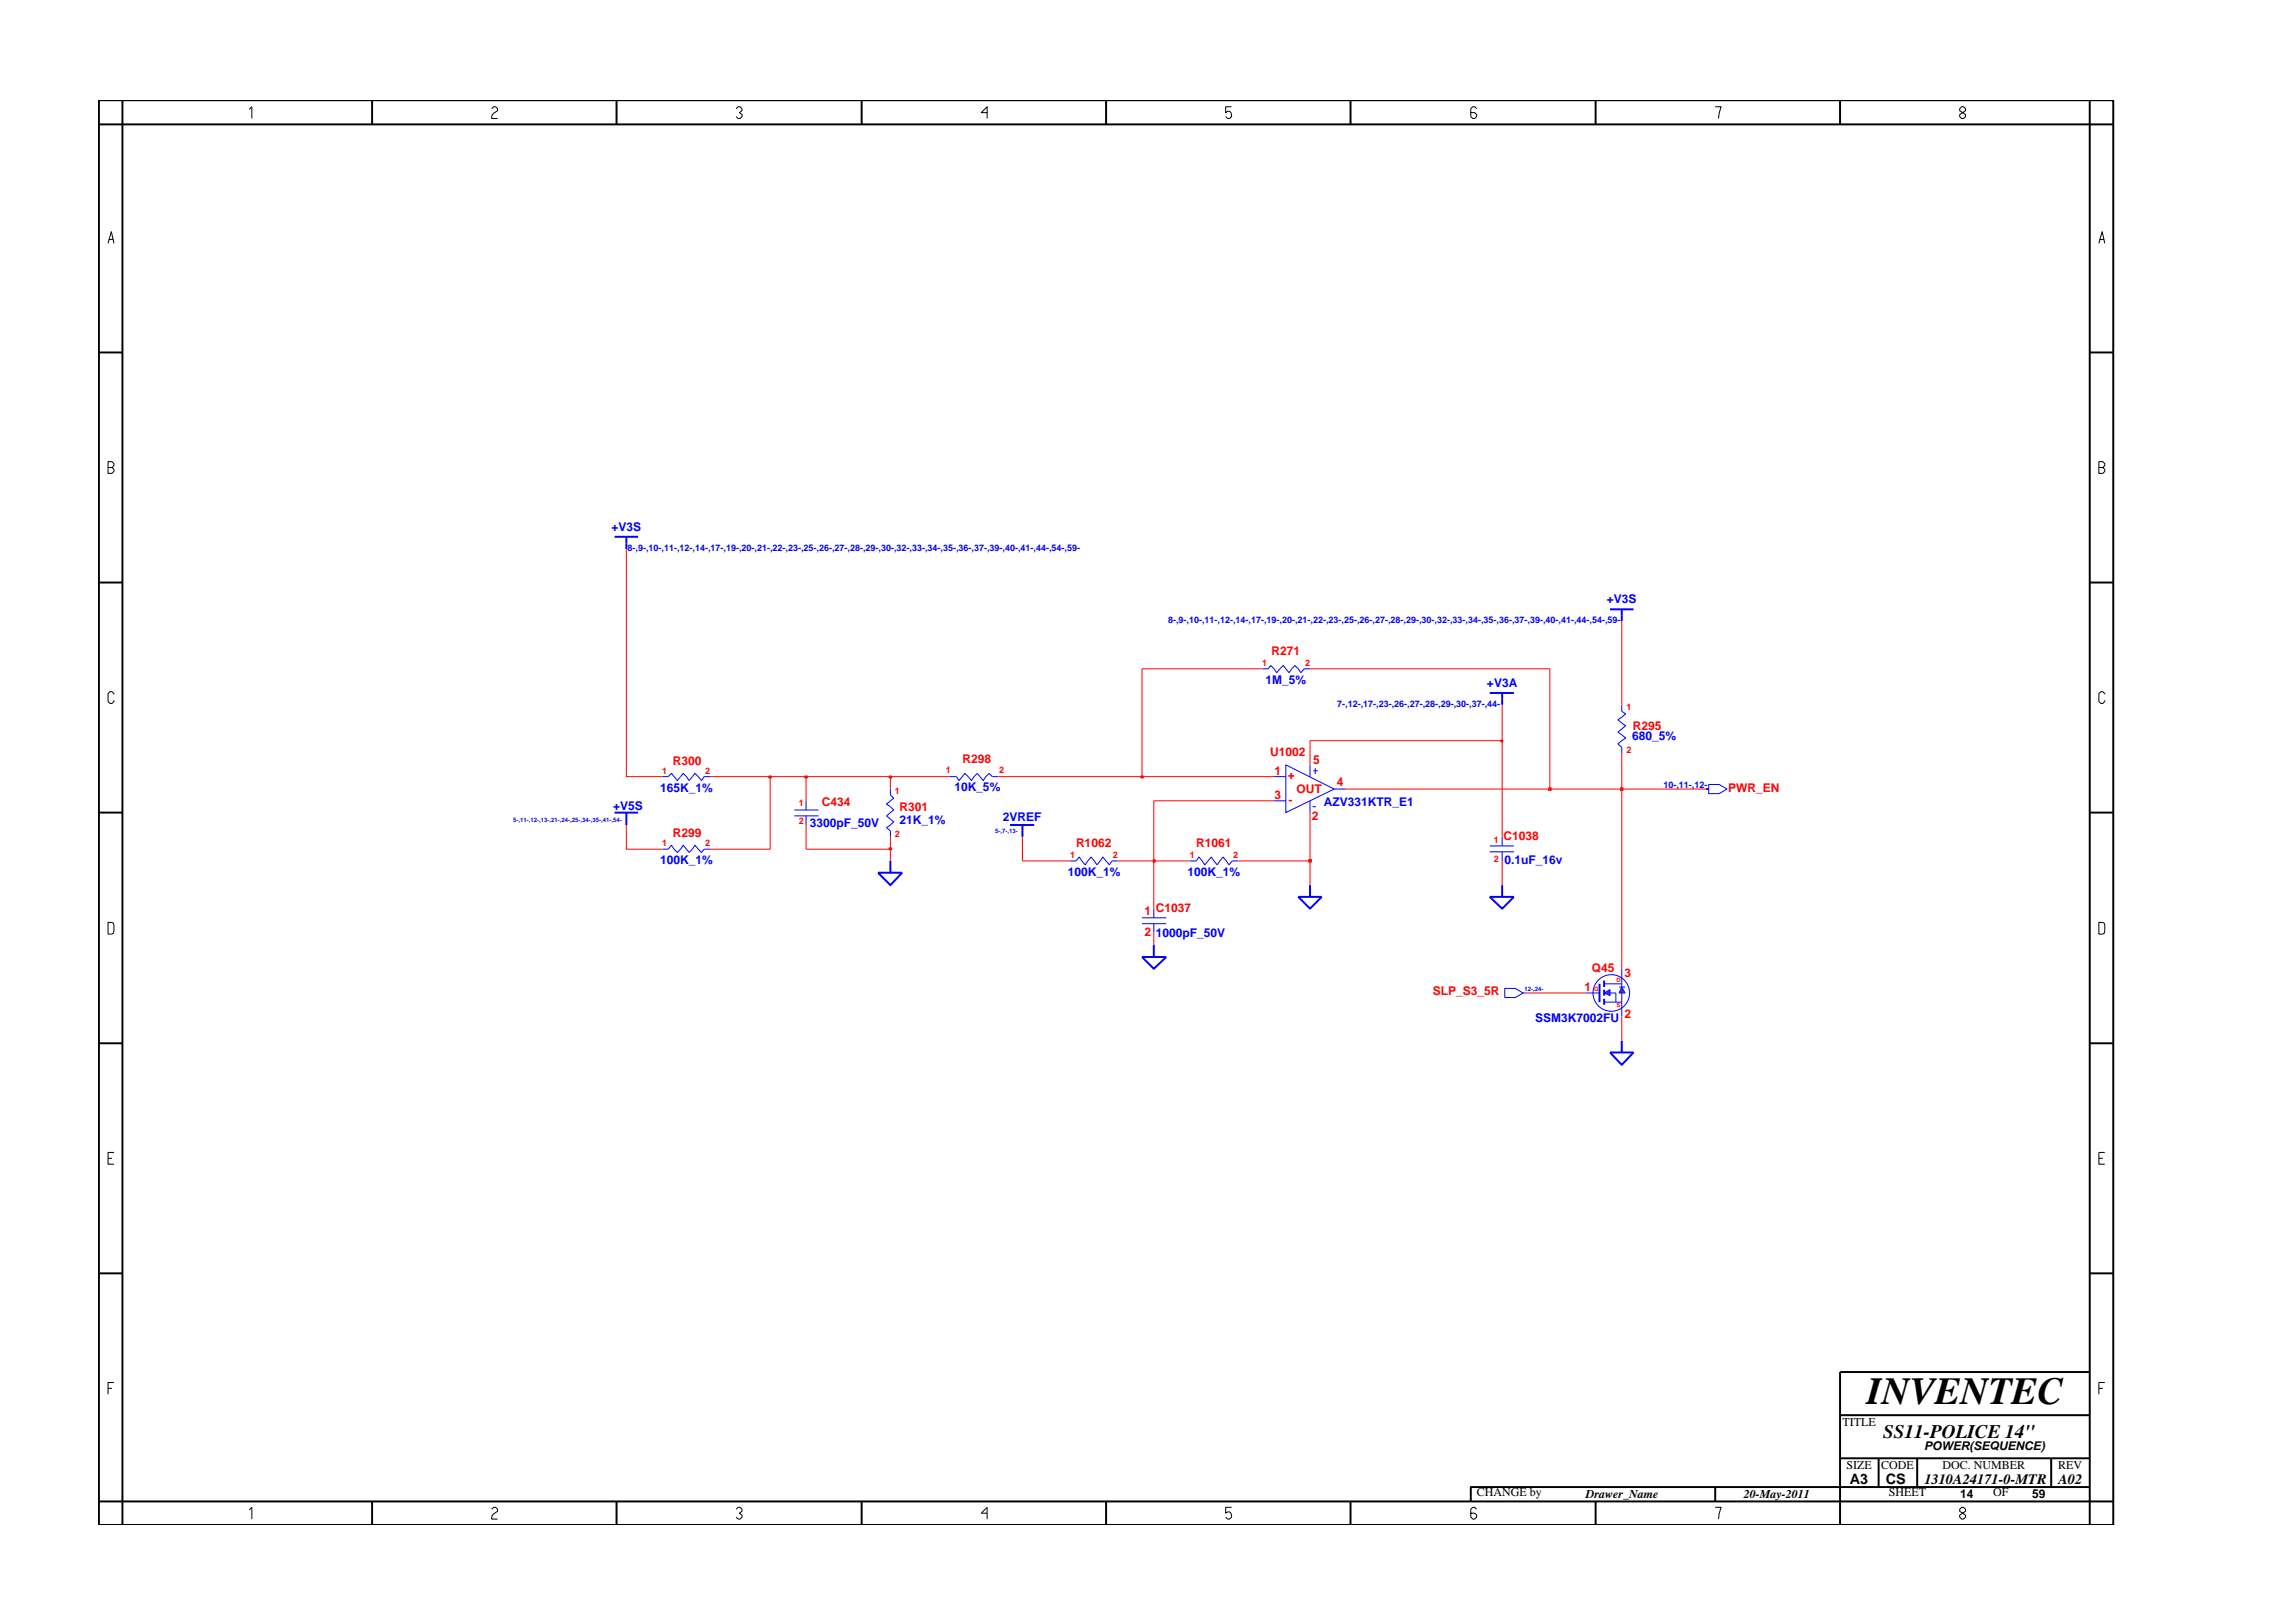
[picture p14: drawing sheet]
<svg xmlns="http://www.w3.org/2000/svg" width="297mm" height="210mm" viewBox="0 0 297 210" stroke-linecap="round" stroke-linejoin="round" font-family="sans-serif">
<defs><g id="words">
<text font-size="5" x="241.8" y="181.9">INVENTEC</text>
<text font-size="2.5" x="244" y="186.3">SS11-POLICE 14&quot;</text>
<g font-size="1.9">
<text x="239.6" y="192.2">A3</text>
<text x="244.3" y="192.3">CS</text>
<text x="249.3" y="192.2">1310A24171-0-MTR</text>
<text x="266.6" y="192.2">A02</text>
</g>
<g font-size="1.6" fill="#00f">
<text x="79.2" y="68.8">+V3S</text>
<text x="208.2" y="78.1">+V3S</text>
<text x="163.9" y="88.6">1M_5%</text>
<text x="192.6" y="89">+V3A</text>
<text x="211.4" y="95.9">680_5%</text>
<text x="79.4" y="104.9">+V5S</text>
<text x="85.5" y="102.6">165K_1%</text>
<text x="104.9" y="107.2">3300pF_50V</text>
<text x="116.5" y="106.8">21K_1%</text>
<text x="123.6" y="102.5">10K_5%</text>
<text x="129.9" y="106.3">2VREF</text>
<text x="171.5" y="104.4">AZV331KTR_E1</text>
<text x="85.5" y="111.9">100K_1%</text>
<text x="138.3" y="113.5">100K_1%</text>
<text x="153.8" y="113.5">100K_1%</text>
<text x="194.9" y="112">0.1uF_16v</text>
<text x="149.7" y="121.4">1000pF_50V</text>
<text x="198.9" y="132.4">SSM3K7002FU</text>
</g>
<g font-size="1.6" fill="#f00">
<text x="164.7" y="84.9">R271</text>
<text x="211.5" y="94.5">R295</text>
<text x="87.2" y="99.1">R300</text>
<text x="124.7" y="98.9">R298</text>
<text x="164.5" y="98">U1002</text>
<text x="165.1" y="100.4">1</text>
<text x="166.8" y="100.9">+</text>
<text x="170.1" y="99">5</text>
<text x="173.2" y="101.9">4</text>
<text x="106.5" y="104.4">C434</text>
<text x="116.5" y="105">R301</text>
<text x="165.1" y="103.5">3</text>
<text x="166.9" y="104.1">-</text>
<text x="167.9" y="102.7">OUT</text>
<text x="170" y="106.2">2</text>
<text x="223.9" y="102.6">PWR_EN</text>
<text x="87.2" y="108.4">R299</text>
<text x="139.4" y="109.8">R1062</text>
<text x="155" y="109.8">R1061</text>
<text x="194.8" y="108.9">C1038</text>
<text x="148.3" y="118.5">1</text>
<text x="149.7" y="118.1">C1037</text>
<text x="148.3" y="121.2">2</text>
<text x="206.2" y="125.9">Q45</text>
<text x="185.6" y="128.9">SLP_S3_5R</text>
<text x="205.3" y="128.4">1</text>
<text x="210.4" y="131.9">2</text>
<text x="210.4" y="126.6">3</text>
</g>
<g font-size="1.6">
<text x="238.7" y="184.8">TITLE</text>
<text x="239.2" y="190.4">SIZE</text>
<text x="243.7" y="190.4">CODE</text>
<text x="249.3" y="187.9">POWER(SEQUENCE)</text>
<text x="251.6" y="190.4">DOC. NUMBER</text>
<text x="266.6" y="190.4">REV</text>
<text x="191.3" y="193.8">CHANGE by</text>
<text x="205.4" y="194.1">Drawer_Name</text>
<text x="225.9" y="194.1">20-May-2011</text>
<text x="244.7" y="193.8">SHEET</text>
<text x="253.9" y="194.1">14</text>
<text x="258.2" y="193.8">OF</text>
<text x="263.3" y="194.1">59</text>
</g>
<g font-size="1.2" fill="#00f">
<text x="81.3" y="71.4">8-,9-,10-,11-,12-,14-,17-,19-,20-,21-,22-,23-,25-,26-,27-,28-,29-,30-,32-,33-,34-,35-,36-,37-,39-,40-,41-,44-,54-,59-</text>
<text x="151.3" y="80.7">8-,9-,10-,11-,12-,14-,17-,19-,20-,21-,22-,23-,25-,26-,27-,28-,29-,30-,32-,33-,34-,35-,36-,37-,39-,40-,41-,44-,54-,59-</text>
<text x="173.2" y="91.6">7-,12-,17-,23-,26-,27-,28-,29-,30-,37-,44-</text>
<text x="215.5" y="102.1">10-,11-,12-</text>
</g>
<g font-size="1.2" fill="#f00">
<text x="163.5" y="86.3">1</text>
<text x="169.1" y="86.3">2</text>
<text x="210.7" y="92">1</text>
<text x="85.8" y="100.3">1</text>
<text x="91.3" y="100.3">2</text>
<text x="122.5" y="100.1">1</text>
<text x="129.4" y="100.2">2</text>
<text x="210.7" y="97.6">2</text>
<text x="103.5" y="104.4">1</text>
<text x="103.5" y="106.8">2</text>
<text x="115.9" y="102.9">1</text>
<text x="85.8" y="109.6">1</text>
<text x="91.3" y="109.6">2</text>
<text x="115.9" y="108.4">2</text>
<text x="138.6" y="111.1">1</text>
<text x="144.2" y="111.1">2</text>
<text x="154.1" y="111.1">1</text>
<text x="159.7" y="111.1">2</text>
<text x="193.5" y="111.6">2</text>
<text x="193.5" y="109.2">1</text>
</g>
<g font-size=".8" fill="#00f">
<text x="66.5" y="106.4">5-,11-,12-,13-,21-,24-,25-,34-,35-,41-,54-</text>
<text x="128.9" y="108">5-,7-,13-</text>
<text x="197.5" y="128.4">12-,24-</text>
</g>
<g font-size=".8" fill="#f00">
<text x="206.5" y="128.4">G</text>
<text x="209.4" y="130.4">S</text>
<text x="209.4" y="127.2">D</text>
</g>
</g></defs>
<g fill="none" stroke="#00f" stroke-width=".13">
<path d="M163.5 86.6h.8l.3-.4 .8 1 .8-1 .8 1 .8-1 .7 1 .4-.6h.8M85.8 110h.8l.4-.5 .7 .9 .8-.9 .8 .9 .7-.9 .9 .9 .3-.4h.8M85.8 100.6h.8l.4-.4 .7 .9 .8-.9 .8 .9 .7-.9 .9 .9 .3-.5h.8M102.9 104.9h3.1M102.9 105.7h3.1M104.4 103.7v1.2M104.4 105.7v1.2M115.3 102.2v.8l.5 .4-1 .8 1 .7-1 .8 1 .8-1 .7 .5 .4v.8M123 100.6h.9l.3 .5 .8-.9 .8 .9 .8-.9 .8 .9 .7-.9 .5 .4h.7M138.6 111.5h.8l.4-.5 .8 1 .7-1 .8 1 .8-1 .8 1 .3-.5h.8M147.9 118.9h3.2M147.9 119.7h3.2"/>
<path d="M149.5 117.7v1.2M149.5 119.7v1.1M154.1 111.5h.9l.3-.5 .8 1 .8-1 .8 1 .7-1 .8 1 .4-.5h.8M193 109.6h3.1M193 110.3h3.1M194.6 108.4v1.2M194.6 110.3v1.2M221.3 101.6h1.4l1 .6-1 .6h-1.4zM194.9 128h1.4l1 .6-1 .6h-1.4zM197.3 128.6h.3M205.4 128.6h1.8"/>
</g>
<g fill="none" stroke="#00f" stroke-width=".25">
<path d="M79.6 69.5h3.1M81.1 69.5v1.6M208.6 78.9h3M210.1 78.9v1.6M193 89.8h3.1M194.6 89.8v1.5M79.6 105.3h3.1M81.1 105.3v1.6M113.7 113.1h3.2l-1.6 1.6zM115.3 111.5v1.6M130.8 106.9h3.2M132.4 106.9v1.5"/>
<path d="M168.2 116.2h3l-1.5 1.5zM169.7 114.7v1.5M193 116.2h3.1l-1.5 1.5zM194.6 114.7v1.5M221 102.2h.3M147.9 124h3.2l-1.6 1.5zM149.5 122.4v1.6M207.2 127.5v2.3M208.6 136.3h3l-1.5 1.7zM210.1 134.8v1.5"/>
</g>
<path d="M210.1 127.9l.4 .7h-.8z" fill="#3c3cc8"/>
<path d="M209.7 127.9h.8M210.1 127.9l.4 .7h-.8z" fill="none" stroke="#00f" stroke-width=".13"/>
<path d="M207.8 128.6l.8-.4v.8z" fill="#3c3cc8"/>
<g fill="none" stroke="#00f" stroke-width=".13">
<path d="M166.6 99.1l6.2 3.1-6.2 3.1zM169.7 99.1v1.5M170.1 99.9h.6M170.4 99.5v.8M210.1 91.3v.8l.5 .4-1 .7 1 .8-1 .9 1 .7-1 .8 .5 .4v.8M165 100.6h1.6M165 103.7h1.6M169.7 103.7v1.6M170 104.5h.5M172.8 102.2h1.6M207.8 128.6l.8-.4v.8zM207.8 129.8h2.3"/>
<path d="M207.8 127.5h2.3M208.6 128.6h.7v1.2M210.1 125.5v2.4M210.1 128.6v3.1"/>
<circle cx="208.7" cy="128.6" r="2.37"/>
</g>
<path d="M207.8 127v.9M207.8 128.2v.8M207.8 129.4v.8" fill="none" stroke="#00f" stroke-width=".25"/>
<path d="M115.3 110v1.5M132.4 108.4v3.1h6.2M144.8 111.5h4.7v6.2M169.7 111.5v3.2M194.6 111.5v3.2M210.1 102.2v23.3M149.5 120.8v1.6M197.6 128.6h7.8M210.1 131.7v3.1" fill="none" stroke="#f00" stroke-width=".13"/>
<path d="M149.4 111.4h.2v.3h-.2z" fill-rule="evenodd" fill="#8e2323"/>
<path d="M149.4 111.4h.2v.3h-.2zM149.5 103.7v7.8h4.6M160.4 111.5h9.3" fill="none" stroke="#f00" stroke-width=".13"/>
<path d="M169.5 111.4h.4v.3h-.4z" fill-rule="evenodd" fill="#8e2323"/>
<path d="M81.1 106.9v3.1h4.7M99.8 100.6v9.4h-7.8M104.4 106.9v3.1h10.9M169.5 111.4h.4v.3h-.4zM169.7 105.3v6.2" fill="none" stroke="#f00" stroke-width=".13"/>
<path d="M115.2 109.8h.3v.3h-.3z" fill-rule="evenodd" fill="#8e2323"/>
<path d="M194.6 96v12.4M104.4 100.6v3.1M115.2 109.8h.3v.3h-.3zM115.3 100.6v1.6M115.3 108.4v1.6M149.5 103.7h15.5M174.4 102.2h26.4" fill="none" stroke="#f00" stroke-width=".13"/>
<path d="M200.6 102.1h.3v.3h-.3z" fill-rule="evenodd" fill="#8e2323"/>
<path d="M200.8 86.6v15.6h9.3M200.6 102.1h.3v.3h-.3z" fill="none" stroke="#f00" stroke-width=".13"/>
<path d="M209.9 102.1h.4v.3h-.4z" fill-rule="evenodd" fill="#8e2323"/>
<path d="M81.1 71.1v29.5h4.7M210.1 97.6v4.6h10.9M92 100.6h7.8M209.9 102.1h.4v.3h-.4z" fill="none" stroke="#f00" stroke-width=".13"/>
<path d="M99.6 100.5h.3v.3h-.3z" fill-rule="evenodd" fill="#8e2323"/>
<path d="M99.6 100.5h.3v.3h-.3zM99.8 100.6h4.6" fill="none" stroke="#f00" stroke-width=".13"/>
<path d="M104.3 100.5h.3v.3h-.3z" fill-rule="evenodd" fill="#8e2323"/>
<path d="M104.3 100.5h.3v.3h-.3zM104.4 100.6h10.9" fill="none" stroke="#f00" stroke-width=".13"/>
<path d="M115.2 100.5h.3v.3h-.3z" fill-rule="evenodd" fill="#8e2323"/>
<path d="M115.2 100.5h.3v.3h-.3zM115.3 100.6h7.7M129.3 100.6h18.6" fill="none" stroke="#f00" stroke-width=".13"/>
<path d="M147.8 100.5h.3v.3h-.3z" fill-rule="evenodd" fill="#8e2323"/>
<path d="M147.9 86.6v14h17.1M194.6 96h-24.9v3.1M147.8 100.5h.3v.3h-.3z" fill="none" stroke="#f00" stroke-width=".13"/>
<path d="M194.4 95.9h.3v.2h-.3z" fill-rule="evenodd" fill="#8e2323"/>
<path d="M147.9 86.6h15.6M169.7 86.6h31.1M194.4 95.9h.3v.2h-.3zM194.6 91.3v4.7M210.1 80.5v10.8" fill="none" stroke="#f00" stroke-width=".13"/>
<g fill="none" stroke="#000" stroke-width=".25">
<path d="M12.8 13h261v184.6h-261zM12.8 16.1h261M15.9 13v184.6M48.2 13v3.1M79.9 13v3.1M111.6 13v3.1M143.3 13v3.1M174.9 13v3.1M206.7 13v3.1M238.4 13v3.1M270.7 13v184.6M12.8 45.7h3.1"/>
<path d="M270.7 45.7h3.1M12.8 75.5h3.1M270.7 75.5h3.1M12.8 105.3h3.1M270.7 105.3h3.1M12.8 135.2h3.1M270.7 135.2h3.1M12.8 165h3.1M270.7 165h3.1M270.7 177.7h-32.3v19.9M12.8 194.5h261M48.2 194.5v3.1"/>
<path d="M79.9 194.5v3.1M111.6 194.5v3.1M143.3 194.5v3.1M174.9 194.5v3.1M206.7 194.5v3.1M222.2 192.6v1.9M238.4 183.3h32.3M238.4 188.9h32.3M243.4 188.9v3.7M248.4 188.9v3.7M265.7 188.9v3.7M270.7 192.6h-80.2v1.9"/>
</g>
<g fill="none" stroke="#000" stroke-width=".13">
<path d="M32.3 14.2l.3-.4v1.6M63.7 14.1l.3-.3h.2l.3 .3v.2l-.5 .4-.3 .4v.3h.8M95.4 14.1l.2-.3h.3l.2 .3v.2l-.3 .3 .3 .2v.3l-.2 .3h-.3l-.2-.3M127.9 14.6h-.8l.8-.8v1.6M159.5 13.8h-.7v.8l.2-.2a.5 .5 0 0 1 .5 .7l-.2 .3h-.3l-.2-.3M191.3 14.1l-.3-.3h-.2l-.3 .3v1l.3 .3h.2l.3-.3v-.3l-.3-.2h-.5M222.2 13.8h.8l-.4 1.6M254.1 13.8l-.2 .3v.2l.7 .5v.3l-.2 .3h-.3l-.2-.3v-.3l.7-.5v-.2l-.2-.3zM14 31.5l.4-1.5 .4 1.5M14.1 31h.6M271.9 31.5l.4-1.5 .4 1.5M272 31h.6"/>
<path d="M14 59.8h.5l.3 .3v.2l-.3 .3 .3 .2v.3l-.3 .2h-.5zM14 60.6h.5M271.9 60.6h.5l.3-.3v-.2l-.3-.3h-.5v1.5h.5l.3-.2v-.3l-.3-.2M14.8 89.9l-.3-.3h-.2l-.3 .3v1l.3 .2h.2l.3-.2v-.2M272.7 89.9l-.3-.3h-.3l-.2 .3v1l.2 .2h.3l.3-.2v-.2M14 119.5l.7 .1 .1 .2-.1 1.1-.7 .1zM271.9 119.5l.7 .1 .1 .2-.1 1.1-.7 .1zM14 150.1h.5M14.8 149.3h-.8v1.5h.8M271.9 150.1h.5M272.7 149.3h-.8v1.5h.8M14 179.9h.5"/>
<path d="M14.8 179.1h-.8v1.5M271.9 179.9h.5M272.7 179.1h-.8v1.5M32.3 195.6l.3-.3v1.5M63.7 195.5l.3-.2h.2l.3 .2v.3l-.5 .3-.3 .4v.3h.8M95.4 195.5l.2-.2h.3l.2 .2v.3l-.3 .2 .3 .3v.2l-.2 .3h-.3l-.2-.3M127.9 196h-.8l.8-.7v1.5M159.5 195.3h-.7v.7l.2-.1a.5 .5 0 0 1 .5 .6l-.2 .3h-.3l-.2-.3M191.3 195.5l-.3-.2h-.2l-.3 .2v1l.3 .3h.2l.3-.3v-.2l-.3-.3h-.5M222.2 195.3h.8l-.4 1.5M254.1 195.3l-.2 .2v.3l.7 .5v.2l-.2 .3h-.3l-.2-.3v-.2l.7-.5v-.3l-.2-.2z"/>
</g>
<use href="#words"/>
</svg>
